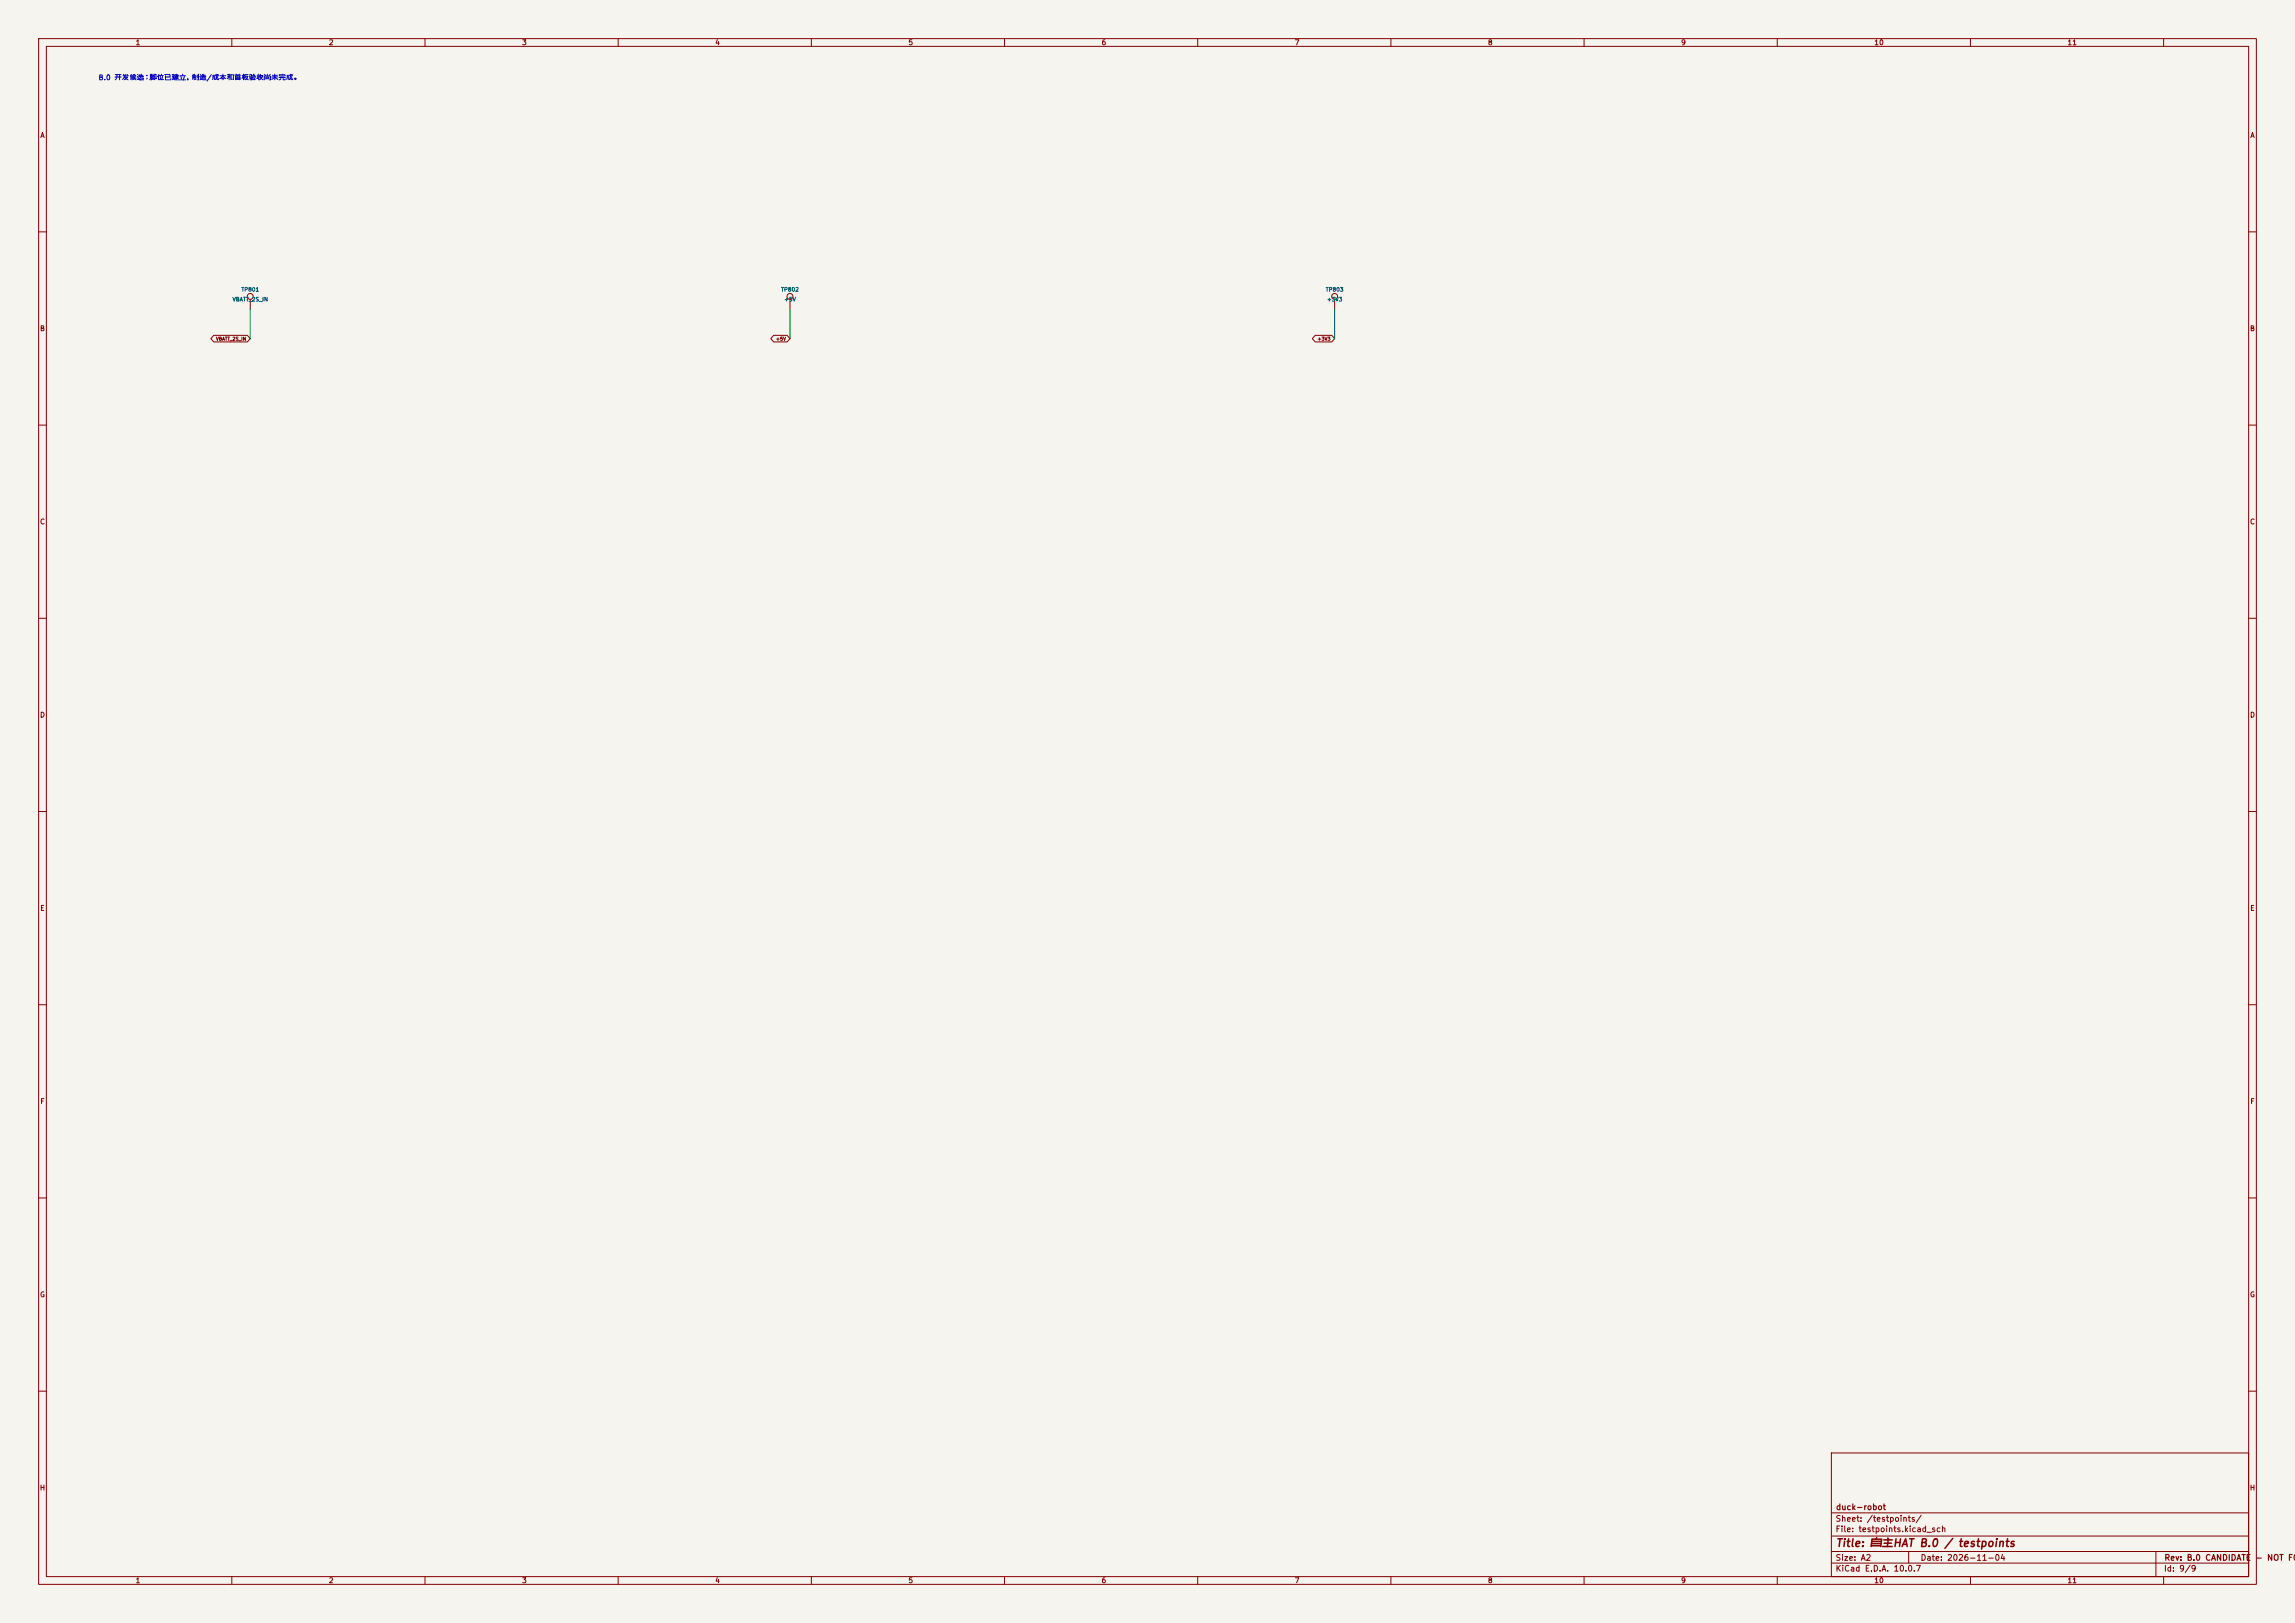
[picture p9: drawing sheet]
<svg xmlns="http://www.w3.org/2000/svg" width="594mm" height="420mm" viewBox="0 0 594 420" stroke-linecap="round" stroke-linejoin="round" font-family="sans-serif">
<defs><g id="words">
<text font-size="2" fill="#840000" x="475" y="400.8">Title: 自主HAT B.0 / testpoints</text>
<g font-size="1.5" fill="#840000">
<text x="475" y="394.1">Sheet: /testpoints/</text>
<text x="475.1" y="391.1">duck-robot</text>
<text x="475" y="396.8">File: testpoints.kicad_sch</text>
<text x="475" y="407">KiCad E.D.A. 10.0.7</text>
<text x="475" y="404.2">Size: A2</text>
<text x="497" y="404.2">Date: 2026-11-04</text>
<text x="560" y="407">Id: 9/9</text>
<text x="560.1" y="404.2">Rev: B.0 CANDIDATE - NOT FOR</text>
</g>
<g font-size="1.3" fill="#840000">
<text x="35" y="12">1</text>
<text x="85" y="12">2</text>
<text x="135" y="12">3</text>
<text x="185" y="12">4</text>
<text x="235" y="12">5</text>
<text x="285" y="12">6</text>
<text x="335" y="12">7</text>
<text x="385" y="12">8</text>
<text x="435" y="12">9</text>
<text x="485" y="12">10</text>
<text x="535" y="12">11</text>
<text x="10.3" y="36">A</text>
<text x="582.3" y="36">A</text>
<text x="10.2" y="86">B</text>
<text x="582.2" y="86">B</text>
<text x="10.2" y="136">C</text>
<text x="582.2" y="136">C</text>
<text x="10.2" y="186">D</text>
<text x="582.2" y="186">D</text>
<text x="10.3" y="236">E</text>
<text x="582.3" y="236">E</text>
<text x="10.3" y="286">F</text>
<text x="582.3" y="286">F</text>
<text x="10.2" y="336">G</text>
<text x="582.2" y="336">G</text>
<text x="10.2" y="386">H</text>
<text x="582.2" y="386">H</text>
<text x="35" y="410">1</text>
<text x="85" y="410">2</text>
<text x="135" y="410">3</text>
<text x="185" y="410">4</text>
<text x="235" y="410">5</text>
<text x="285" y="410">6</text>
<text x="335" y="410">7</text>
<text x="385" y="410">8</text>
<text x="435" y="410">9</text>
<text x="485" y="410">10</text>
<text x="535" y="410">11</text>
</g>
<text font-size="1.3" fill="#0000c2" x="25.4" y="21.1">B.0 开发候选；脚位已建立，制造/成本和首板验收尚未完成。</text>
<g font-size="1" fill="#006464">
<text x="62.4" y="75.7">TP801</text>
<text x="202.1" y="75.7">TP802</text>
<text x="343" y="75.7">TP803</text>
<text x="60.1" y="78.2">VBATT_2S_IN</text>
<text x="202.8" y="78.2">+5V</text>
<text x="343.3" y="78.2">+3V3</text>
</g>
<g font-size=".9" fill="#840000">
<text x="55.8" y="88.3">VBATT_2S_IN</text>
<text x="200.7" y="88.3">+5V</text>
<text x="340.9" y="88.3">+3V3</text>
</g>
</g></defs>
<path d="M0 0h594v420h-594z" fill="#f5f4ef" stroke="#f5f4ef" stroke-width=".26"/>
<g fill="none" stroke="#840000" stroke-width=".26">
<path d="M10 10h574v400h-574zM12 12h570v396h-570zM60 10v2M110 10v2M160 10v2M210 10v2M260 10v2M310 10v2M360 10v2M410 10v2M460 10v2M510 10v2"/>
<path d="M560 10v2M10 60h2M64.8 77.5v2.5M204.5 77.5v2.5M345.4 77.5v2.5M582 60h2M55.3 86.8h8.7l.8 .8-.8 .9h-8.7l-.7-.9zM200.2 86.8h3.5l.8 .8-.8 .9h-3.5l-.7-.9zM340.4 86.8h4.3l.7 .8-.7 .9h-4.3l-.7-.9zM10 110h2M582 110h2M10 160h2"/>
<path d="M582 160h2M10 210h2M582 210h2M10 260h2M582 260h2M10 310h2M582 310h2M10 360h2M474 376h108v32h-108zM582 360h2M474 397.5h108M474 391.5h108"/>
<path d="M60 408v2M110 408v2M160 408v2M210 408v2M260 408v2M310 408v2M360 408v2M410 408v2M460 408v2M474 404.5h108M474 401.5h108M494 401.5v3"/>
<path d="M510 408v2M558 401.5v6.5M560 408v2"/>
<circle cx="64.8" cy="76.7" r=".76"/>
<circle cx="204.5" cy="76.7" r=".76"/>
<circle cx="345.4" cy="76.7" r=".76"/>
</g>
<path d="M64.8 80v7.6M204.5 80v7.6M345.4 80v7.6" fill="none" stroke="#009600" stroke-width=".26"/>
<use href="#words"/>
</svg>
